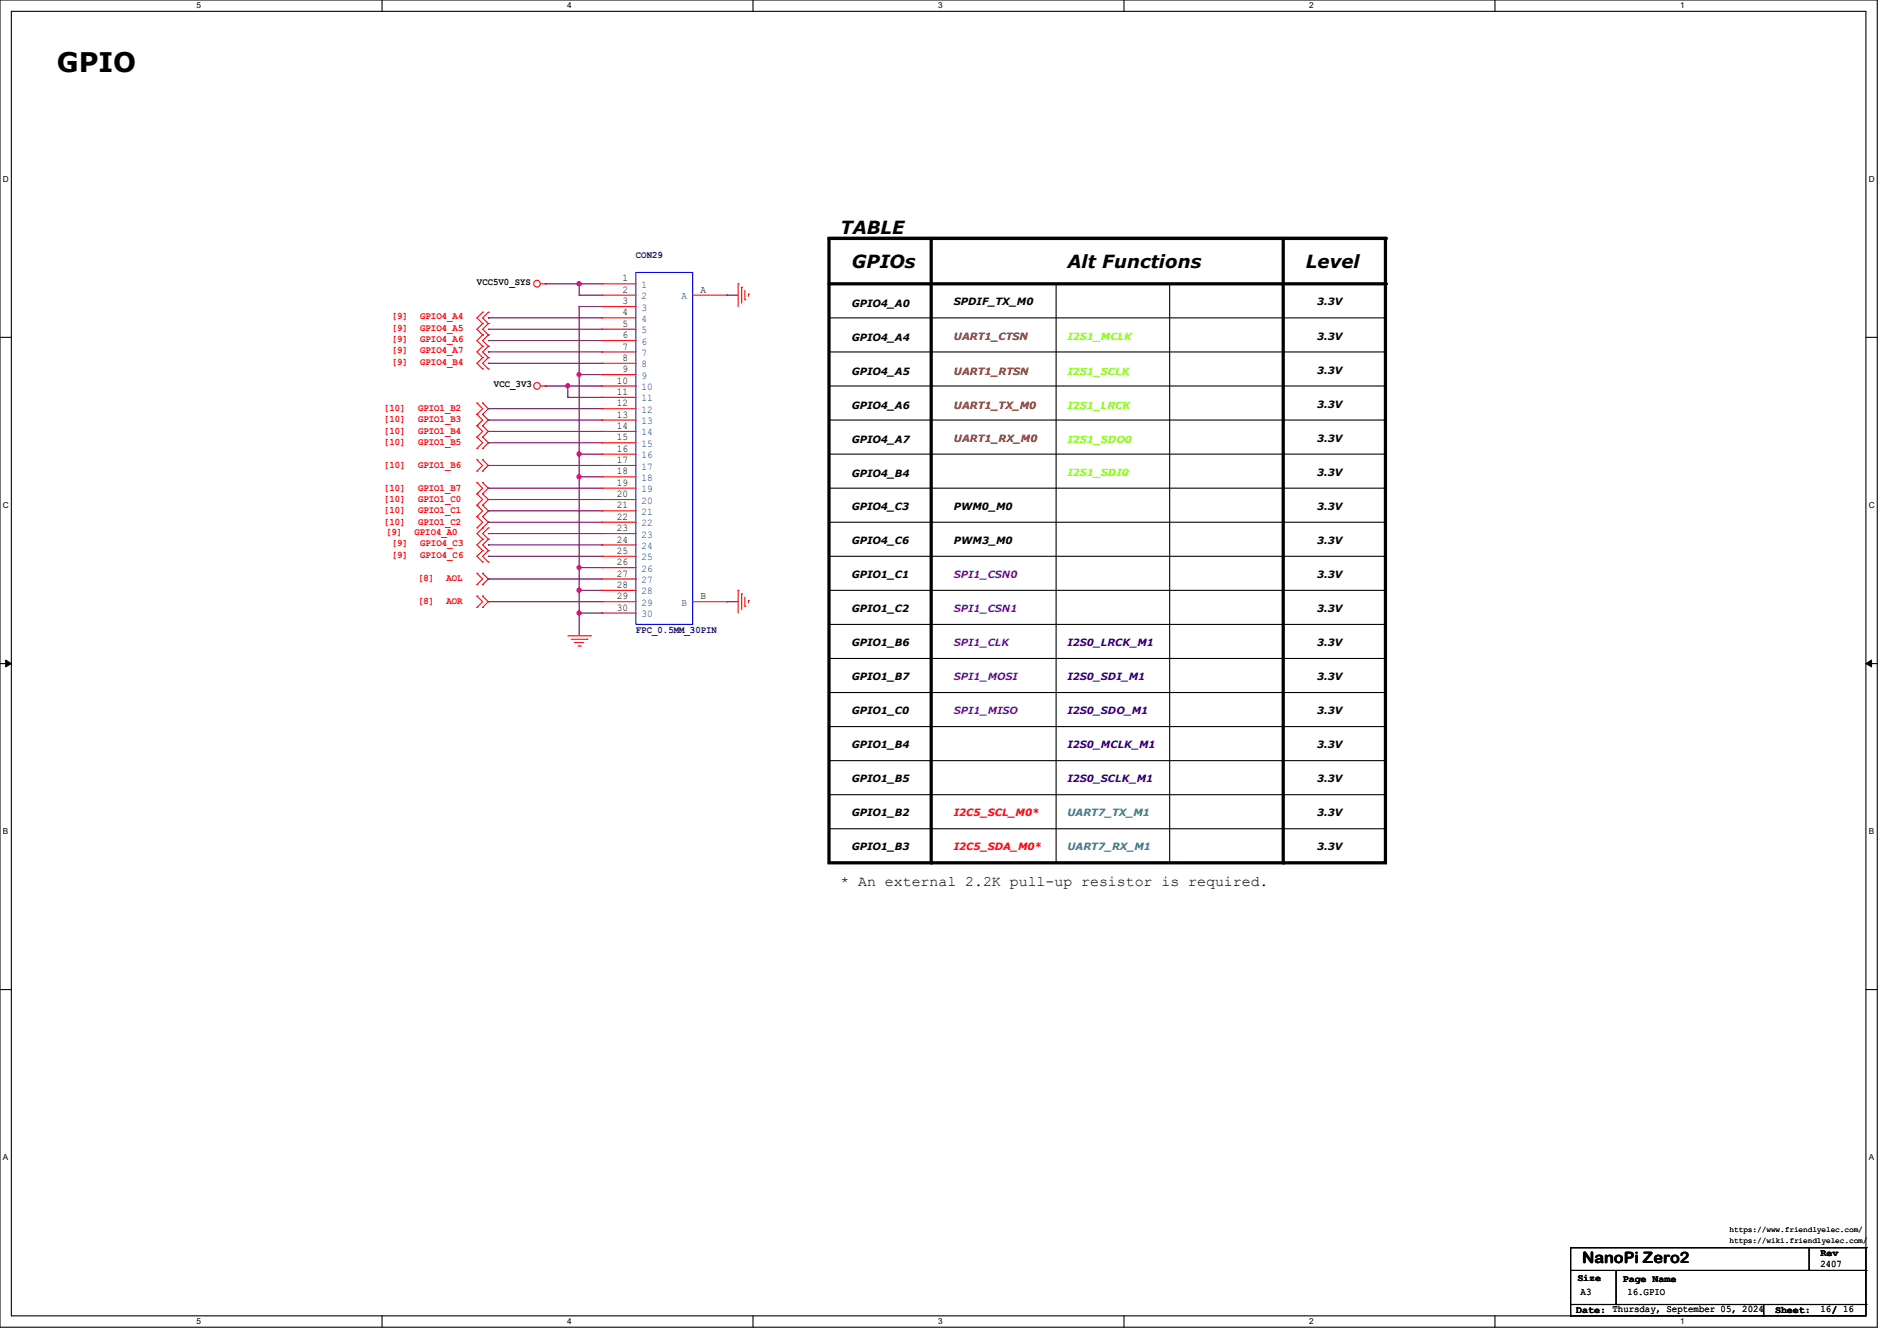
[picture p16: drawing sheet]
<svg xmlns="http://www.w3.org/2000/svg" width="297mm" height="210mm" viewBox="0 0 297 210" stroke-linecap="round" stroke-linejoin="round" font-family="sans-serif">
<defs><g id="words">
<text font-size="4.2" x="8.9" y="11.3">GPIO</text>
<g font-size="2.8">
<text x="131.6" y="36.6">TABLE</text>
<text x="133.3" y="42">GPIOs</text>
<text x="167.1" y="42">Alt Functions</text>
<text x="204.5" y="42">Level</text>
</g>
<text font-size="2.5" x="247.7" y="197.7">NanoPi Zero2</text>
<text font-size="2.3" x="131.6" y="138.8">* An external 2.2K pull-up resistor is required.</text>
<g font-size="1.6" fill="#00007f">
<text x="99.6" y="40.4">CON29</text>
<text x="99.6" y="99.1">FPC_0.5MM_30PIN</text>
</g>
<g font-size="1.6">
<text x="74.7" y="44.7">VCC5V0_SYS</text>
<text x="97.5" y="44.1">1</text>
<text x="97.5" y="45.8">2</text>
<text x="97.5" y="47.6">3</text>
<text x="109.7" y="45.8">A</text>
<text x="149.4" y="47.8">SPDIF_TX_M0</text>
<text x="206.2" y="47.8">3.3V</text>
<text x="97.5" y="49.4">4</text>
<text x="97.5" y="51.2">5</text>
<text x="97.5" y="53">6</text>
<text x="133.3" y="48">GPIO4_A0</text>
<text x="133.3" y="53.3">GPIO4_A4</text>
<text x="206.2" y="53.2">3.3V</text>
<text x="97.5" y="54.7">7</text>
<text x="97.5" y="56.5">8</text>
<text x="97.5" y="58.3">9</text>
<text x="133.3" y="58.7">GPIO4_A5</text>
<text x="206.2" y="58.5">3.3V</text>
<text x="77.3" y="60.7">VCC_3V3</text>
<text x="96.6" y="60.1">10</text>
<text x="96.6" y="61.8">11</text>
<text x="96.6" y="63.6">12</text>
<text x="96.6" y="65.4">13</text>
<text x="133.3" y="64">GPIO4_A6</text>
<text x="206.2" y="63.8">3.3V</text>
<text x="96.6" y="67.2">14</text>
<text x="96.6" y="69">15</text>
<text x="96.6" y="70.7">16</text>
<text x="133.3" y="69.3">GPIO4_A7</text>
<text x="206.2" y="69.2">3.3V</text>
<text x="96.6" y="72.5">17</text>
<text x="96.6" y="74.3">18</text>
<text x="96.6" y="76.1">19</text>
<text x="96.6" y="77.9">20</text>
<text x="133.3" y="74.7">GPIO4_B4</text>
<text x="206.2" y="74.5">3.3V</text>
<text x="96.6" y="79.6">21</text>
<text x="96.6" y="81.4">22</text>
<text x="96.6" y="83.2">23</text>
<text x="133.3" y="79.8">GPIO4_C3</text>
<text x="149.3" y="79.8">PWM0_M0</text>
<text x="206.2" y="79.8">3.3V</text>
<text x="96.6" y="85">24</text>
<text x="96.6" y="86.7">25</text>
<text x="96.6" y="88.5">26</text>
<text x="133.3" y="85.2">GPIO4_C6</text>
<text x="149.4" y="85.2">PWM3_M0</text>
<text x="206.2" y="85.2">3.3V</text>
<text x="96.6" y="90.3">27</text>
<text x="96.6" y="92.1">28</text>
<text x="96.6" y="93.9">29</text>
<text x="96.6" y="95.6">30</text>
<text x="109.7" y="93.9">B</text>
<text x="133.3" y="90.5">GPIO1_C1</text>
<text x="133.3" y="95.8">GPIO1_C2</text>
<text x="206.2" y="90.5">3.3V</text>
<text x="206.2" y="95.8">3.3V</text>
<text x="133.3" y="101.2">GPIO1_B6</text>
<text x="206.2" y="101.2">3.3V</text>
<text x="133.3" y="106.5">GPIO1_B7</text>
<text x="206.2" y="106.5">3.3V</text>
<text x="133.3" y="111.8">GPIO1_C0</text>
<text x="206.2" y="111.8">3.3V</text>
<text x="133.3" y="117.2">GPIO1_B4</text>
<text x="206.2" y="117.2">3.3V</text>
<text x="133.3" y="122.5">GPIO1_B5</text>
<text x="206.2" y="122.5">3.3V</text>
<text x="133.3" y="127.8">GPIO1_B2</text>
<text x="206.2" y="127.8">3.3V</text>
<text x="133.3" y="133.2">GPIO1_B3</text>
<text x="206.2" y="133.2">3.3V</text>
<text x="285" y="196.7">Rev</text>
<text x="247" y="200.6">Size</text>
<text x="247.5" y="202.9">A3</text>
<text x="254.1" y="200.7">Page Name</text>
<text x="254.8" y="202.9">16.GPIO</text>
<text x="285" y="198.4">2407</text>
<text x="246.8" y="205.6">Date: Thursday, September 05, 2024</text>
<text x="277.9" y="205.6">Sheet:</text>
<text x="285" y="205.5">16/ 16</text>
</g>
<g font-size="1.6" fill="#003f7f">
<text x="100.5" y="45.1">1</text>
<text x="100.5" y="46.9">2</text>
<text x="106.7" y="46.9">A</text>
<text x="100.5" y="48.6">3</text>
<text x="100.5" y="50.4">4</text>
<text x="100.5" y="52.2">5</text>
<text x="100.5" y="54">6</text>
<text x="100.5" y="55.8">7</text>
<text x="100.5" y="57.5">8</text>
<text x="100.5" y="59.3">9</text>
<text x="100.5" y="61.1">10</text>
<text x="100.5" y="62.9">11</text>
<text x="100.5" y="64.6">12</text>
<text x="100.5" y="66.4">13</text>
<text x="100.5" y="68.2">14</text>
<text x="100.5" y="70">15</text>
<text x="100.5" y="71.8">16</text>
<text x="100.5" y="73.5">17</text>
<text x="100.5" y="75.3">18</text>
<text x="100.5" y="77.1">19</text>
<text x="100.5" y="78.9">20</text>
<text x="100.5" y="80.6">21</text>
<text x="100.5" y="82.4">22</text>
<text x="100.5" y="84.2">23</text>
<text x="100.5" y="86">24</text>
<text x="100.5" y="87.8">25</text>
<text x="100.5" y="89.5">26</text>
<text x="100.5" y="91.3">27</text>
<text x="100.5" y="93.1">28</text>
<text x="100.5" y="94.9">29</text>
<text x="106.7" y="94.9">B</text>
<text x="100.5" y="96.6">30</text>
</g>
<g font-size="1.6" fill="#f00">
<text x="61.3" y="50">[9]</text>
<text x="61.3" y="51.8">[9]</text>
<text x="61.3" y="53.5">[9]</text>
<text x="65.8" y="50">GPIO4_A4</text>
<text x="65.8" y="51.8">GPIO4_A5</text>
<text x="65.8" y="53.5">GPIO4_A6</text>
<text x="61.3" y="55.3">[9]</text>
<text x="61.3" y="57.1">[9]</text>
<text x="65.8" y="55.3">GPIO4_A7</text>
<text x="65.8" y="57.1">GPIO4_B4</text>
<text x="60.1" y="64.4">[10]</text>
<text x="65.4" y="64.4">GPIO1_B2</text>
<text x="60.1" y="67.9">[10]</text>
<text x="60.1" y="69.7">[10]</text>
<text x="60.1" y="66.2">[10]</text>
<text x="65.4" y="67.9">GPIO1_B4</text>
<text x="65.4" y="69.7">GPIO1_B5</text>
<text x="65.4" y="66.2">GPIO1_B3</text>
<text x="60.1" y="73.3">[10]</text>
<text x="60.1" y="76.8">[10]</text>
<text x="65.4" y="73.3">GPIO1_B6</text>
<text x="65.4" y="76.8">GPIO1_B7</text>
<text x="60.1" y="78.6">[10]</text>
<text x="60.1" y="80.4">[10]</text>
<text x="60.1" y="82.2">[10]</text>
<text x="60.5" y="83.8">[9]</text>
<text x="64.9" y="83.8">GPIO4_A0</text>
<text x="65.4" y="78.6">GPIO1_C0</text>
<text x="65.4" y="80.4">GPIO1_C1</text>
<text x="65.4" y="82.2">GPIO1_C2</text>
<text x="61.3" y="87.3">[9]</text>
<text x="61.3" y="85.6">[9]</text>
<text x="65.8" y="87.3">GPIO4_C6</text>
<text x="65.8" y="85.6">GPIO4_C3</text>
<text x="65.4" y="91.1">[8]</text>
<text x="65.4" y="94.6">[8]</text>
<text x="69.9" y="91.1">AOL</text>
<text x="69.9" y="94.6">AOR</text>
<text x="149.4" y="127.8">I2C5_SCL_M0*</text>
<text x="149.4" y="133.2">I2C5_SDA_M0*</text>
</g>
<g font-size="1.6" fill="#7f3f00">
<text x="149.4" y="53.2">UART1_CTSN</text>
<text x="149.4" y="58.7">UART1_RTSN</text>
<text x="149.4" y="64">UART1_TX_M0</text>
<text x="149.4" y="69.2">UART1_RX_M0</text>
</g>
<g font-size="1.6" fill="#7fff00">
<text x="167.1" y="53.2">I2S1_MCLK</text>
<text x="167.1" y="58.7">I2S1_SCLK</text>
<text x="167.1" y="64">I2S1_LRCK</text>
<text x="167.1" y="69.3">I2S1_SDO0</text>
<text x="167.1" y="74.5">I2S1_SDI0</text>
</g>
<g font-size="1.6" fill="#7f00ff">
<text x="149.4" y="90.5">SPI1_CSN0</text>
<text x="149.4" y="95.8">SPI1_CSN1</text>
<text x="149.4" y="101.2">SPI1_CLK</text>
<text x="149.4" y="106.5">SPI1_MOSI</text>
<text x="149.4" y="111.8">SPI1_MISO</text>
</g>
<g font-size="1.6" fill="#3f007f">
<text x="167.1" y="101.2">I2S0_LRCK_M1</text>
<text x="167.1" y="106.5">I2S0_SDI_M1</text>
<text x="167.1" y="111.8">I2S0_SDO_M1</text>
<text x="167.1" y="117.2">I2S0_MCLK_M1</text>
<text x="167.1" y="122.5">I2S0_SCLK_M1</text>
</g>
<g font-size="1.6" fill="#3f7f7f">
<text x="167.1" y="127.8">UART7_TX_M1</text>
<text x="167.1" y="133.2">UART7_RX_M1</text>
</g>
<g font-size="1.3">
<text x="30.8" y="1.3">5</text>
<text x="88.8" y="1.3">4</text>
<text x="146.9" y="1.3">3</text>
<text x="205" y="1.3">2</text>
<text x="263.1" y="1.3">1</text>
<text x=".5" y="28.4">D</text>
<text x="292.6" y="28.4">D</text>
<text x=".5" y="79.5">C</text>
<text x="292.6" y="79.5">C</text>
<text x=".5" y="130.6">B</text>
<text x="292.6" y="130.6">B</text>
<text x=".5" y="181.7">A</text>
<text x="292.6" y="181.7">A</text>
<text x="30.8" y="207.4">5</text>
<text x="88.8" y="207.4">4</text>
<text x="146.9" y="207.4">3</text>
<text x="205" y="207.4">2</text>
<text x="263.1" y="207.4">1</text>
</g>
<g font-size="1.2">
<text x="270.8" y="194.6">https://wiki.friendlyelec.com/</text>
<text x="270.8" y="192.9">https://www.friendlyelec.com/</text>
</g>
</g></defs>
<path d="M0 0h293.9v207.9h-293.9zM1.8 1.8h290.3v204.3h-290.3z" fill="none" stroke="#000" stroke-width=".17"/>
<g fill="#fff">
<path d="M30.8 .2h.7v1.4h-.7z"/>
<path d="M30.8 206.2h.7v1.4h-.7z"/>
</g>
<path d="M59.8 0v1.8M59.8 206.1v1.8" fill="none" stroke="#000" stroke-width=".17"/>
<g fill="#fff">
<path d="M88.8 .2h.7v1.4h-.7z"/>
<path d="M88.8 206.2h.7v1.4h-.7z"/>
</g>
<path d="M117.9 0v1.8M117.9 206.1v1.8" fill="none" stroke="#000" stroke-width=".17"/>
<g fill="#fff">
<path d="M146.9 .2h.7v1.4h-.7z"/>
<path d="M146.9 206.2h.7v1.4h-.7z"/>
</g>
<path d="M176 0v1.8M176 206.1v1.8" fill="none" stroke="#000" stroke-width=".17"/>
<g fill="#fff">
<path d="M205 .2h.7v1.4h-.7z"/>
<path d="M205 206.2h.7v1.4h-.7z"/>
</g>
<path d="M234.1 0v1.8M234.1 206.1v1.8" fill="none" stroke="#000" stroke-width=".17"/>
<g fill="#fff">
<path d="M263.1 .2h.6v1.4h-.6z"/>
<path d="M263.1 206.2h.6v1.4h-.6z"/>
<path d="M.5 27.3h.9v1.4h-.9z"/>
<path d="M292.6 27.3h.9v1.4h-.9z"/>
<path d="M.5 78.4h.9v1.4h-.9z"/>
<path d="M292.6 78.4h.9v1.4h-.9z"/>
</g>
<path d="M0 52.8h1.8M292.1 52.8h1.8" fill="none" stroke="#000" stroke-width=".17"/>
<g fill="#fff">
<path d="M.5 129.5h.8v1.4h-.8z"/>
<path d="M292.6 129.5h.8v1.4h-.8z"/>
</g>
<path d="M0 103.9h1.8M292.1 103.9h1.8" fill="none" stroke="#000" stroke-width=".17"/>
<path d="M.9 103.4l.9 .5-.9 .5zM292.1 103.9l.9-.5v1z" fill="#000" stroke="#000" stroke-width=".16"/>
<g fill="#fff">
<path d="M.5 180.5h.8v1.4h-.8z"/>
<path d="M292.6 180.5h.8v1.4h-.8z"/>
</g>
<g fill="none" stroke="#000" stroke-width=".17">
<path d="M129.8 49.8h87.1M129.8 55.1h87.1M165.4 44.4v90.7M183.1 44.4v90.7M216.9 49.8h.1M216.9 55.1h.1M129.8 71.1h87.1M129.8 65.8h87.1M129.8 60.5h87.1M129.8 76.5h87.1M216.9 71.1h.1M216.9 65.8h.1"/>
<path d="M216.9 60.5h.1M216.9 76.5h.1M129.8 97.8h87.1M129.8 92.5h87.1M129.8 87.1h87.1M129.8 81.8h87.1M216.9 97.8h.1M216.9 92.5h.1M216.9 87.1h.1M216.9 81.8h.1M129.8 103.1h87.1M129.8 108.5h87.1"/>
<path d="M129.8 113.8h87.1M129.8 119.1h87.1M216.9 103.1h.1M216.9 108.5h.1M216.9 113.8h.1M216.9 119.1h.1M129.8 124.5h87.1M129.8 129.8h87.1M165.4 135.1h.1M183.1 135.1h.1M216.9 124.5h.1M216.9 129.8h.1"/>
<path d="M0 155h1.8M292.1 155h1.8M245.9 195.4h.1M245.9 199h46.2M245.9 195.4v10.7M245.9 195.4h46.2M253 199v5.3M283.3 199h.1M283.3 195.4v3.6M292.1 199h.1M292.1 195.4h.1M292.1 195.4v10.7h-46.2"/>
<path d="M245.9 206.1h.1M245.9 204.3h46.2M253 204.3h.1M256.6 204.3h.1M276.1 206.1h.1M276.1 204.3v1.8M292.1 204.3h.1"/>
</g>
<path d="M129.8 37.3h87.1v97.8h-87.1zM129.8 37.3h87.1M145.8 37.3v97.8M200.9 37.3v97.8M129.8 44.4h87.1" fill="none" stroke="#000" stroke-width=".51"/>
<g fill="#000">
<circle cx="216.9" cy="37.3" r=".25"/>
<circle cx="216.9" cy="44.4" r=".25"/>
<circle cx="145.8" cy="135.1" r=".25"/>
<circle cx="200.9" cy="135.1" r=".25"/>
</g>
<g fill="none" stroke="#f00" stroke-width=".17">
<path d="M75.6 50.7h.1M75.6 48.9h.1M75.6 52.5h.1M75.6 54.2h.1M75.6 56h.1M75.6 57.8h.1M75.6 48.9l-.9 .9 .9 .9M75.6 50.7l-.9 .9 .9 .9M75.6 52.5l-.9 .8 .9 .9M75.6 54.2l-.9 .9 .9 .9M75.6 56l-.9 .9 .9 .9M76.5 50.7h.1"/>
<path d="M76.5 48.9h.1M76.5 52.5h.1M76.5 54.2h.1M76.5 56h.1M76.5 57.8h.1M76.5 48.9l-.9 .9 .9 .9M76.5 50.7l-.9 .9 .9 .9M76.5 52.5l-.9 .8 .9 .9M76.5 54.2l-.9 .9 .9 .9M76.5 56l-.9 .9 .9 .9M84.6 44.4h.7M85.3 44.4h.1"/>
<path d="M94.2 44.4h.1M94.2 46.2h.1M94.2 48h.1M94.2 49.8h.1M94.2 51.6h.1M94.2 53.3h.1M94.2 55.1h.1M94.2 56.9h.1M94.2 58.7h.1M94.2 44.4h5.4M94.2 46.2h5.4M94.2 48h5.4"/>
<path d="M94.2 49.8h5.4M94.2 51.6h5.4M94.2 53.3h5.4M94.2 55.1h5.4M94.2 56.9h5.4M94.2 58.7h5.4M108.5 46.2h5.3M113.8 46.2h.1M115.6 44.4h.1M115.6 44.4v3.6M116.1 45h.1M116.1 45v2.5"/>
<path d="M116.6 46.9h.1M116.6 45.5v1.4M117.2 46.1h.1M117.2 46.1v.3M74.7 68.5h.1M74.7 66.7h.1M74.7 70.2h.1M74.7 73.8h.1M74.7 72h.1M74.7 77.3h.1M74.7 75.6h.1M74.7 79.1h.1"/>
<path d="M74.7 64.9h.1M74.7 63.1h.1M74.7 66.7l.9 .9-.9 .9M74.7 68.5l.9 .8-.9 .9M74.7 72l.9 .9-.9 .9M74.7 75.6l.9 .9-.9 .8M74.7 77.3l.9 .9-.9 .9M74.7 79.1l.9 .9-.9 .9M74.7 63.1l.9 .9-.9 .9M74.7 64.9l.9 .9-.9 .9M75.6 66.7h.1M75.6 68.5h.1"/>
<path d="M75.6 70.2h.1M75.6 72h.1M75.6 73.8h.1M75.6 75.6h.1M75.6 77.3h.1M75.6 79.1h.1M75.6 63.1h.1M75.6 64.9h.1M75.6 66.7l.9 .9-.9 .9M75.6 68.5l.9 .8-.9 .9M75.6 72l.9 .9-.9 .9M75.6 75.6l.9 .9-.9 .8"/>
<path d="M75.6 77.3l.9 .9-.9 .9M75.6 79.1l.9 .9-.9 .9M75.6 63.1l.9 .9-.9 .9M75.6 64.9l.9 .9-.9 .9M84.6 60.5h.7M85.3 60.5h.1M94.2 60.5h.1M94.2 62.2h.1M94.2 64h.1M94.2 65.8h.1M94.2 67.6h.1M94.2 69.3h.1"/>
<path d="M94.2 71.1h.1M94.2 72.9h.1M94.2 74.7h.1M94.2 76.5h.1M94.2 78.2h.1M94.2 60.5h5.4M94.2 62.2h5.4M94.2 64h5.4M94.2 65.8h5.4M94.2 67.6h5.4M94.2 69.3h5.4M94.2 71.1h5.4"/>
<path d="M94.2 72.9h5.4M94.2 74.7h5.4M94.2 76.5h5.4M94.2 78.2h5.4M74.7 91.6h.1M74.7 89.8h.1M74.7 95.1h.1M74.7 93.3h.1M74.7 80.9h.1M74.7 82.7h.1M74.7 89.8l.9 .9-.9 .9M74.7 93.3l.9 .9-.9 .9"/>
<path d="M74.7 80.9l.9 .9-.9 .9M75.6 89.8h.1M75.6 91.6h.1M75.6 93.3h.1M75.6 95.1h.1M75.6 80.9h.1M75.6 82.7h.1M75.6 88h.1M75.6 86.2h.1M75.6 84.5h.1M75.6 89.8l.9 .9-.9 .9M75.6 93.3l.9 .9-.9 .9"/>
<path d="M75.6 80.9l.9 .9-1.8 1.8 .9 .9M75.6 86.2l-.9 .9 .9 .9M75.6 84.5l-.9 .8 .9 .9M76.5 88h.1M76.5 86.2h.1M76.5 84.5h.1M76.5 82.7h.1M76.5 86.2l-.9 .9 .9 .9M76.5 84.5l-.9 .8 .9 .9M76.5 82.7l-.9 .9 .9 .9M88.9 99.6h3.6M92.5 99.6h.1"/>
<path d="M94.2 80h.1M94.2 81.8h.1M94.2 83.6h.1M94.2 85.3h.1M94.2 87.1h.1M94.2 88.9h.1M94.2 90.7h.1M94.2 92.5h.1M94.2 94.2h.1M94.2 96h.1M94.2 94.2h5.4M94.2 80h5.4"/>
<path d="M94.2 81.8h5.4M94.2 83.6h5.4M94.2 85.3h5.4M94.2 87.1h5.4M94.2 88.9h5.4M94.2 90.7h5.4M94.2 92.5h5.4M94.2 96h5.4M108.5 94.2h5.3M113.8 94.2h.1M115.6 92.5h.1M115.6 92.5v3.5"/>
<path d="M116.1 93h.1M116.1 93v2.5M116.6 95h.1M116.6 93.5v1.5M117.2 94.1h.1M117.2 94.1v.3M89.5 100.1h2.4M90 100.6h.1M90 100.6h1.4M90.5 101.2h.3M90.8 101.2h.1M91.9 100.1h.1"/>
<circle cx="84.1" cy="44.4" r=".52"/>
<circle cx="84.1" cy="60.4" r=".52"/>
</g>
<path d="M99.6 42.7h8.9v55.1h-8.9z" fill="none" stroke="#00f" stroke-width=".17"/>
<g fill="none" stroke="#7f003f" stroke-width=".17">
<path d="M76.5 49.8h.1M76.5 51.6h.1M76.5 53.3h.1M76.5 55.1h.1M76.5 56.9h.1M76.5 49.8h17.7M76.5 51.6h17.7M76.5 53.3h17.7M76.5 55.1h17.7M76.5 56.9h17.7M85.3 44.4h.1M85.3 44.4h8.9"/>
<path d="M90.7 46.2h.1M90.7 44.4h.1M90.7 58.7h.1M90.7 48h.1M90.7 46.2h3.5M90.7 44.4v1.8M90.7 48v51.6M90.7 48h3.5M90.7 58.7h3.5M113.8 46.2h.1M113.8 46.2h1.8M76.5 67.6h.1"/>
<path d="M76.5 69.3h.1M76.5 72.9h.1M76.5 76.5h.1M76.5 64h.1M76.5 65.8h.1M76.5 78.2h.1M76.5 67.6h17.7M76.5 69.3h17.7M76.5 72.9h17.7M76.5 76.5h17.7M76.5 64h17.7M76.5 65.8h17.7"/>
<path d="M76.5 78.2h17.7M85.3 60.5h.1M85.3 60.5h8.9M88.9 62.2h.1M88.9 60.5h.1M88.9 62.2h5.3M88.9 60.5v1.7M90.7 74.7h.1M90.7 71.1h.1M90.7 74.7h3.5M90.7 71.1h3.5M76.5 90.7h.1"/>
<path d="M76.5 94.2h.1M76.5 87.1h.1M76.5 85.3h.1M76.5 83.6h.1M76.5 80h.1M76.5 81.8h.1M76.5 94.2h17.7M76.5 90.7h17.7M76.5 87.1h17.7M76.5 85.3h17.7M76.5 83.6h17.7M76.5 80h17.7"/>
<path d="M76.5 81.8h17.7M90.7 96h.1M90.7 92.5h.1M90.7 88.9h.1M90.7 96h3.5M90.7 92.5h3.5M90.7 88.9h3.5M113.8 94.2h.1M113.8 94.2h1.8"/>
</g>
<g fill="#f0f" stroke="#f0f" stroke-width=".17">
<circle cx="90.7" cy="44.4" r=".32"/>
<circle cx="90.7" cy="71.1" r=".32"/>
<circle cx="88.9" cy="60.4" r=".32"/>
<circle cx="90.7" cy="58.7" r=".32"/>
<circle cx="90.7" cy="96" r=".32"/>
<circle cx="90.7" cy="92.4" r=".32"/>
<circle cx="90.7" cy="88.9" r=".32"/>
<circle cx="90.7" cy="74.7" r=".32"/>
</g>
<use href="#words"/>
</svg>
